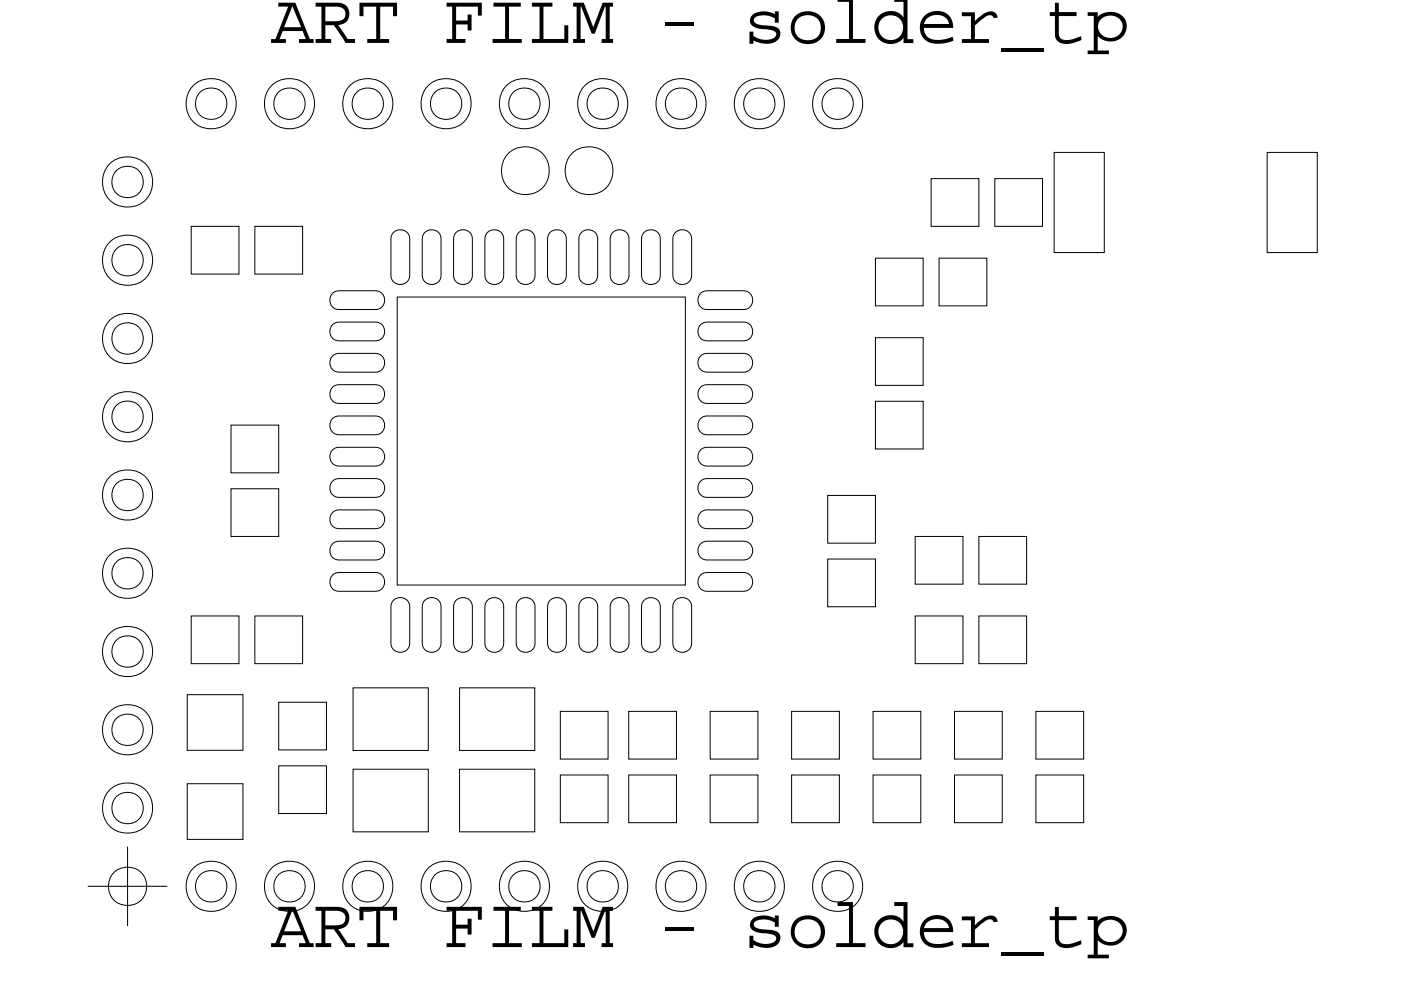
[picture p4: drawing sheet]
<svg xmlns="http://www.w3.org/2000/svg" width="297mm" height="210mm" viewBox="0 0 297 210" stroke-linecap="round" stroke-linejoin="round" font-family="sans-serif">
<defs><g id="words">
<g font-size="15.2">
<text x="57.4" y="9.1">ART FILM - solder_tp</text>
<text x="57.4" y="200.9">ART FILM - solder_tp</text>
</g>
</g></defs>
<!-- layer: Nets -->
<g fill="none" stroke="#000" stroke-width=".21">
<path d="M197.4 37.9h10.1v10.1h-10.1zM210.9 37.9h10.1v10.1h-10.1zM223.5 32.3h10.6v21.3h-10.6zM268.6 32.3h10.7v21.3h-10.7zM40.5 48h10.2v10.1h-10.2zM54 48h10.1v10.1h-10.1zM83.3 49.4a2.02 2.02 0 0 1 2.2-.6 2.02 2.02 0 0 1 1.4 1.9v7.7a1.99 1.99 0 0 1-2 2 1.99 1.99 0 0 1-2-2v-7.7l.1-.7zM89.9 49.4a2.02 2.02 0 0 1 2.3-.6 2.02 2.02 0 0 1 1.3 1.9v7.7a1.99 1.99 0 0 1-2 2 1.99 1.99 0 0 1-2-2v-7.7l.1-.7zM96.6 49.4a2.02 2.02 0 0 1 2.2-.6 2.02 2.02 0 0 1 1.3 1.9v7.7a1.99 1.99 0 0 1-2 2 1.99 1.99 0 0 1-1.9-2v-7.7l.1-.7zM103.2 49.4a2.02 2.02 0 0 1 2.2-.6 2.02 2.02 0 0 1 1.4 1.9v7.7a1.99 1.99 0 0 1-2 2 1.99 1.99 0 0 1-2-2v-7.7l.1-.7zM109.8 49.4a2.02 2.02 0 0 1 2.3-.6 2.02 2.02 0 0 1 1.3 1.9v7.7a1.99 1.99 0 0 1-2 2 1.99 1.99 0 0 1-2-2v-7.7l.1-.7zM116.5 49.4a2.02 2.02 0 0 1 2.2-.6 2.02 2.02 0 0 1 1.4 1.9v7.7a1.99 1.99 0 0 1-2 2 1.99 1.99 0 0 1-2-2v-7.7l.1-.7z"/>
<path d="M123.1 49.4a2.02 2.02 0 0 1 2.3-.6 2.02 2.02 0 0 1 1.3 1.9v7.7a1.99 1.99 0 0 1-2 2 1.99 1.99 0 0 1-2-2v-7.7l.1-.7zM129.8 49.4a2.02 2.02 0 0 1 2.2-.6 2.02 2.02 0 0 1 1.3 1.9v7.7a1.99 1.99 0 0 1-2 2 1.99 1.99 0 0 1-1.9-2v-7.7l.1-.7zM136.4 49.4a2.02 2.02 0 0 1 2.2-.6 2.02 2.02 0 0 1 1.4 1.9v7.7a1.99 1.99 0 0 1-2 2 1.99 1.99 0 0 1-2-2v-7.7l.1-.7zM143.1 49.4a2.02 2.02 0 0 1 2.2-.6 2.02 2.02 0 0 1 1.3 1.9v7.7a1.99 1.99 0 0 1-2 2 1.99 1.99 0 0 1-2-2v-7.7l.1-.7zM185.6 54.8h10.1v10.1h-10.1zM199.1 54.8h10.1v10.1h-10.1zM70.6 62.1l.6-.3 .7-.1h7.7a1.99 1.99 0 0 1 1.9 2 1.99 1.99 0 0 1-1.9 2h-7.7a2.02 2.02 0 0 1-1.9-1.4 2.02 2.02 0 0 1 .6-2.2zM70.6 68.7l.6-.3 .7-.1h7.7a1.99 1.99 0 0 1 1.9 2 1.99 1.99 0 0 1-1.9 2h-7.7a2.02 2.02 0 0 1-1.9-1.3 2.02 2.02 0 0 1 .6-2.3zM70.6 75.4l.6-.3 .7-.1h7.7a1.99 1.99 0 0 1 1.9 2 1.99 1.99 0 0 1-1.9 1.9h-7.7a2.02 2.02 0 0 1-1.9-1.3 2.02 2.02 0 0 1 .6-2.2zM84.2 63h61.1v61.1h-61.1zM148.7 62.1l.5-.3 .7-.1h7.7a1.99 1.99 0 0 1 2 2 1.99 1.99 0 0 1-2 2h-7.7a2.02 2.02 0 0 1-1.8-1.4 2.02 2.02 0 0 1 .6-2.2zM148.7 75.4l.5-.3 .7-.1h7.7a1.99 1.99 0 0 1 2 2 1.99 1.99 0 0 1-2 1.9h-7.7a2.02 2.02 0 0 1-1.8-1.3 2.02 2.02 0 0 1 .6-2.2z"/>
<path d="M148.7 68.7l.5-.3 .7-.1h7.7a1.99 1.99 0 0 1 2 2 1.99 1.99 0 0 1-2 2h-7.7a2.02 2.02 0 0 1-1.8-1.3 2.02 2.02 0 0 1 .6-2.3zM185.6 71.6h10.1v10.1h-10.1zM49 90.2h10.1v10.1h-10.1zM70.6 88.7l.6-.3 .7-.2h7.7a1.99 1.99 0 0 1 1.9 2 1.99 1.99 0 0 1-1.9 2h-7.7a2.02 2.02 0 0 1-1.9-1.3 2.02 2.02 0 0 1 .6-2.2zM70.6 82l.6-.3 .7-.1h7.7a1.99 1.99 0 0 1 1.9 2 1.99 1.99 0 0 1-1.9 2h-7.7a2.02 2.02 0 0 1-1.9-1.4 2.02 2.02 0 0 1 .6-2.2zM70.6 95.3l.6-.3 .7-.1h7.7a1.99 1.99 0 0 1 1.9 2 1.99 1.99 0 0 1-1.9 2h-7.7a2.02 2.02 0 0 1-1.9-1.4 2.02 2.02 0 0 1 .6-2.2zM148.7 88.7l.5-.3 .7-.2h7.7a1.99 1.99 0 0 1 2 2 1.99 1.99 0 0 1-2 2h-7.7a2.02 2.02 0 0 1-1.8-1.3 2.02 2.02 0 0 1 .6-2.2zM148.7 82l.5-.3 .7-.1h7.7a1.99 1.99 0 0 1 2 2 1.99 1.99 0 0 1-2 2h-7.7a2.02 2.02 0 0 1-1.8-1.4 2.02 2.02 0 0 1 .6-2.2zM148.7 95.3l.5-.3 .7-.1h7.7a1.99 1.99 0 0 1 2 2 1.99 1.99 0 0 1-2 2h-7.7a2.02 2.02 0 0 1-1.8-1.4 2.02 2.02 0 0 1 .6-2.2zM185.6 85.1h10.1v10.1h-10.1zM49 103.7h10.1v10.1h-10.1zM70.6 101.9l.6-.3 .7-.1h7.7a1.99 1.99 0 0 1 1.9 2 1.99 1.99 0 0 1-1.9 2h-7.7a2.02 2.02 0 0 1-1.9-1.3 2.02 2.02 0 0 1 .6-2.3z"/>
<path d="M70.6 108.6l.6-.3 .7-.1h7.7a1.99 1.99 0 0 1 1.9 2 1.99 1.99 0 0 1-1.9 1.9h-7.7a2.02 2.02 0 0 1-1.9-1.3 2.02 2.02 0 0 1 .6-2.2zM70.6 115.2l.6-.3 .7-.1h7.7a1.99 1.99 0 0 1 1.9 2 1.99 1.99 0 0 1-1.9 2h-7.7a2.02 2.02 0 0 1-1.9-1.4 2.02 2.02 0 0 1 .6-2.2zM148.7 115.2l.5-.3 .7-.1h7.7a1.99 1.99 0 0 1 2 2 1.99 1.99 0 0 1-2 2h-7.7a2.02 2.02 0 0 1-1.8-1.4 2.02 2.02 0 0 1 .6-2.2zM148.7 101.9l.5-.3 .7-.1h7.7a1.99 1.99 0 0 1 2 2 1.99 1.99 0 0 1-2 2h-7.7a2.02 2.02 0 0 1-1.8-1.3 2.02 2.02 0 0 1 .6-2.3zM148.7 108.6l.5-.3 .7-.1h7.7a1.99 1.99 0 0 1 2 2 1.99 1.99 0 0 1-2 1.9h-7.7a2.02 2.02 0 0 1-1.8-1.3 2.02 2.02 0 0 1 .6-2.2zM175.5 118.6h10.1v10.1h-10.1zM175.5 105.1h10.1v10.1h-10.1zM194 113.8h10.1v10.1h-10.1zM207.5 113.8h10.1v10.1h-10.1zM40.5 130.7h10.2v10.1h-10.2zM54 130.7h10.1v10.1h-10.1zM70.6 121.9l.6-.3 .7-.2h7.7a1.99 1.99 0 0 1 1.9 2 1.99 1.99 0 0 1-1.9 2h-7.7a2.02 2.02 0 0 1-1.9-1.3 2.02 2.02 0 0 1 .6-2.2z"/>
<path d="M83.3 127.5a2.02 2.02 0 0 1 2.2-.6 2.02 2.02 0 0 1 1.4 1.8v7.7a1.99 1.99 0 0 1-2 2 1.99 1.99 0 0 1-2-2v-7.7l.1-.7zM89.9 127.5a2.02 2.02 0 0 1 2.3-.6 2.02 2.02 0 0 1 1.3 1.8v7.7a1.99 1.99 0 0 1-2 2 1.99 1.99 0 0 1-2-2v-7.7l.1-.7zM96.6 127.5a2.02 2.02 0 0 1 2.2-.6 2.02 2.02 0 0 1 1.3 1.8v7.7a1.99 1.99 0 0 1-2 2 1.99 1.99 0 0 1-1.9-2v-7.7l.1-.7zM103.2 127.5a2.02 2.02 0 0 1 2.2-.6 2.02 2.02 0 0 1 1.4 1.8v7.7a1.99 1.99 0 0 1-2 2 1.99 1.99 0 0 1-2-2v-7.7l.1-.7zM109.8 127.5a2.02 2.02 0 0 1 2.3-.6 2.02 2.02 0 0 1 1.3 1.8v7.7a1.99 1.99 0 0 1-2 2 1.99 1.99 0 0 1-2-2v-7.7l.1-.7zM116.5 127.5a2.02 2.02 0 0 1 2.2-.6 2.02 2.02 0 0 1 1.4 1.8v7.7a1.99 1.99 0 0 1-2 2 1.99 1.99 0 0 1-2-2v-7.7l.1-.7zM123.1 127.5a2.02 2.02 0 0 1 2.3-.6 2.02 2.02 0 0 1 1.3 1.8v7.7a1.99 1.99 0 0 1-2 2 1.99 1.99 0 0 1-2-2v-7.7l.1-.7zM129.8 127.5a2.02 2.02 0 0 1 2.2-.6 2.02 2.02 0 0 1 1.3 1.8v7.7a1.99 1.99 0 0 1-2 2 1.99 1.99 0 0 1-1.9-2v-7.7l.1-.7zM136.4 127.5a2.02 2.02 0 0 1 2.2-.6 2.02 2.02 0 0 1 1.4 1.8v7.7a1.99 1.99 0 0 1-2 2 1.99 1.99 0 0 1-2-2v-7.7l.1-.7zM143.1 127.5a2.02 2.02 0 0 1 2.2-.6 2.02 2.02 0 0 1 1.3 1.8v7.7a1.99 1.99 0 0 1-2 2 1.99 1.99 0 0 1-2-2v-7.7l.1-.7zM148.7 121.9l.5-.3 .7-.2h7.7a1.99 1.99 0 0 1 2 2 1.99 1.99 0 0 1-2 2h-7.7a2.02 2.02 0 0 1-1.8-1.3 2.02 2.02 0 0 1 .6-2.2zM194 130.7h10.1v10.1h-10.1z"/>
<path d="M207.5 130.7h10.1v10.1h-10.1zM39.7 147.4h11.8v11.8h-11.8zM59.1 149h10.1v10.1h-10.1zM74.9 145.9h15.9v13.3h-15.9zM97.4 145.9h16v13.3h-16zM118.8 150.9h10.1v10.1h-10.1zM133.3 150.9h10.1v10.1h-10.1zM150.6 150.9h10.1v10.1h-10.1zM167.8 150.9h10.1v10.1h-10.1zM185.1 150.9h10.1v10.1h-10.1zM202.3 150.9h10.2v10.1h-10.2zM219.6 150.9h10.1v10.1h-10.1z"/>
<path d="M39.7 166.2h11.8v11.9h-11.8zM59.1 162.5h10.1v10.1h-10.1zM74.9 163.2h15.9v13.2h-15.9zM97.4 163.2h16v13.2h-16zM118.8 164.4h10.1v10.1h-10.1zM133.3 164.4h10.1v10.1h-10.1zM150.6 164.4h10.1v10.1h-10.1zM167.8 164.4h10.1v10.1h-10.1zM185.1 164.4h10.1v10.1h-10.1zM202.3 164.4h10.2v10.1h-10.2zM219.6 164.4h10.1v10.1h-10.1z"/>
<circle cx="27" cy="38.6" r="5.4"/>
<circle cx="27" cy="38.6" r="3.3"/>
<circle cx="44.8" cy="22" r="5.4"/>
<circle cx="44.8" cy="22" r="3.3"/>
<circle cx="61.4" cy="22" r="5.4"/>
<circle cx="61.4" cy="22" r="3.3"/>
<circle cx="78" cy="22" r="5.4"/>
<circle cx="78" cy="22" r="3.3"/>
<circle cx="94.6" cy="22" r="5.4"/>
<circle cx="94.6" cy="22" r="3.3"/>
<circle cx="111.2" cy="22" r="3.3"/>
<circle cx="111.2" cy="22" r="5.4"/>
<circle cx="111.4" cy="36.2" r="5.1"/>
<circle cx="124.9" cy="36.2" r="5.1"/>
<circle cx="127.8" cy="22" r="5.4"/>
<circle cx="127.8" cy="22" r="3.3"/>
<circle cx="144.4" cy="22" r="5.4"/>
<circle cx="144.4" cy="22" r="3.3"/>
<circle cx="161" cy="22" r="3.3"/>
<circle cx="161" cy="22" r="5.4"/>
<circle cx="177.6" cy="22" r="5.4"/>
<circle cx="177.6" cy="22" r="3.3"/>
<circle cx="27" cy="55.2" r="3.3"/>
<circle cx="27" cy="55.2" r="5.4"/>
<circle cx="27" cy="71.8" r="5.4"/>
<circle cx="27" cy="71.8" r="3.3"/>
<circle cx="27" cy="88.4" r="3.3"/>
<circle cx="27" cy="88.4" r="5.4"/>
<circle cx="27" cy="105" r="5.4"/>
<circle cx="27" cy="105" r="3.3"/>
<circle cx="27" cy="138.2" r="3.3"/>
<circle cx="27" cy="121.6" r="3.3"/>
<circle cx="27" cy="138.2" r="5.4"/>
<circle cx="27" cy="121.6" r="5.4"/>
<circle cx="27" cy="154.8" r="5.4"/>
<circle cx="27" cy="154.8" r="3.3"/>
<circle cx="27" cy="171.4" r="5.4"/>
<circle cx="27" cy="171.4" r="3.3"/>
<circle cx="44.8" cy="188" r="5.4"/>
<circle cx="44.8" cy="188" r="3.3"/>
<circle cx="61.4" cy="188" r="3.3"/>
<circle cx="61.4" cy="188" r="5.4"/>
<circle cx="78" cy="188" r="3.3"/>
<circle cx="78" cy="188" r="5.4"/>
<circle cx="94.6" cy="188" r="3.3"/>
<circle cx="94.6" cy="188" r="5.4"/>
<circle cx="111.2" cy="188" r="3.3"/>
<circle cx="111.2" cy="188" r="5.4"/>
<circle cx="127.8" cy="188" r="3.3"/>
<circle cx="127.8" cy="188" r="5.4"/>
<circle cx="144.4" cy="188" r="5.4"/>
<circle cx="144.4" cy="188" r="3.3"/>
<circle cx="161" cy="188" r="3.3"/>
<circle cx="161" cy="188" r="5.4"/>
<circle cx="177.6" cy="188" r="5.4"/>
<circle cx="177.6" cy="188" r="3.3"/>
</g>
<!-- layer: Drawing Origin -->
<g fill="none" stroke="#000" stroke-width=".21">
<path d="M27 179.6v16.8M18.6 188h16.9"/>
<circle cx="27" cy="188" r="4.1"/>
</g>
<use href="#words"/>
</svg>
